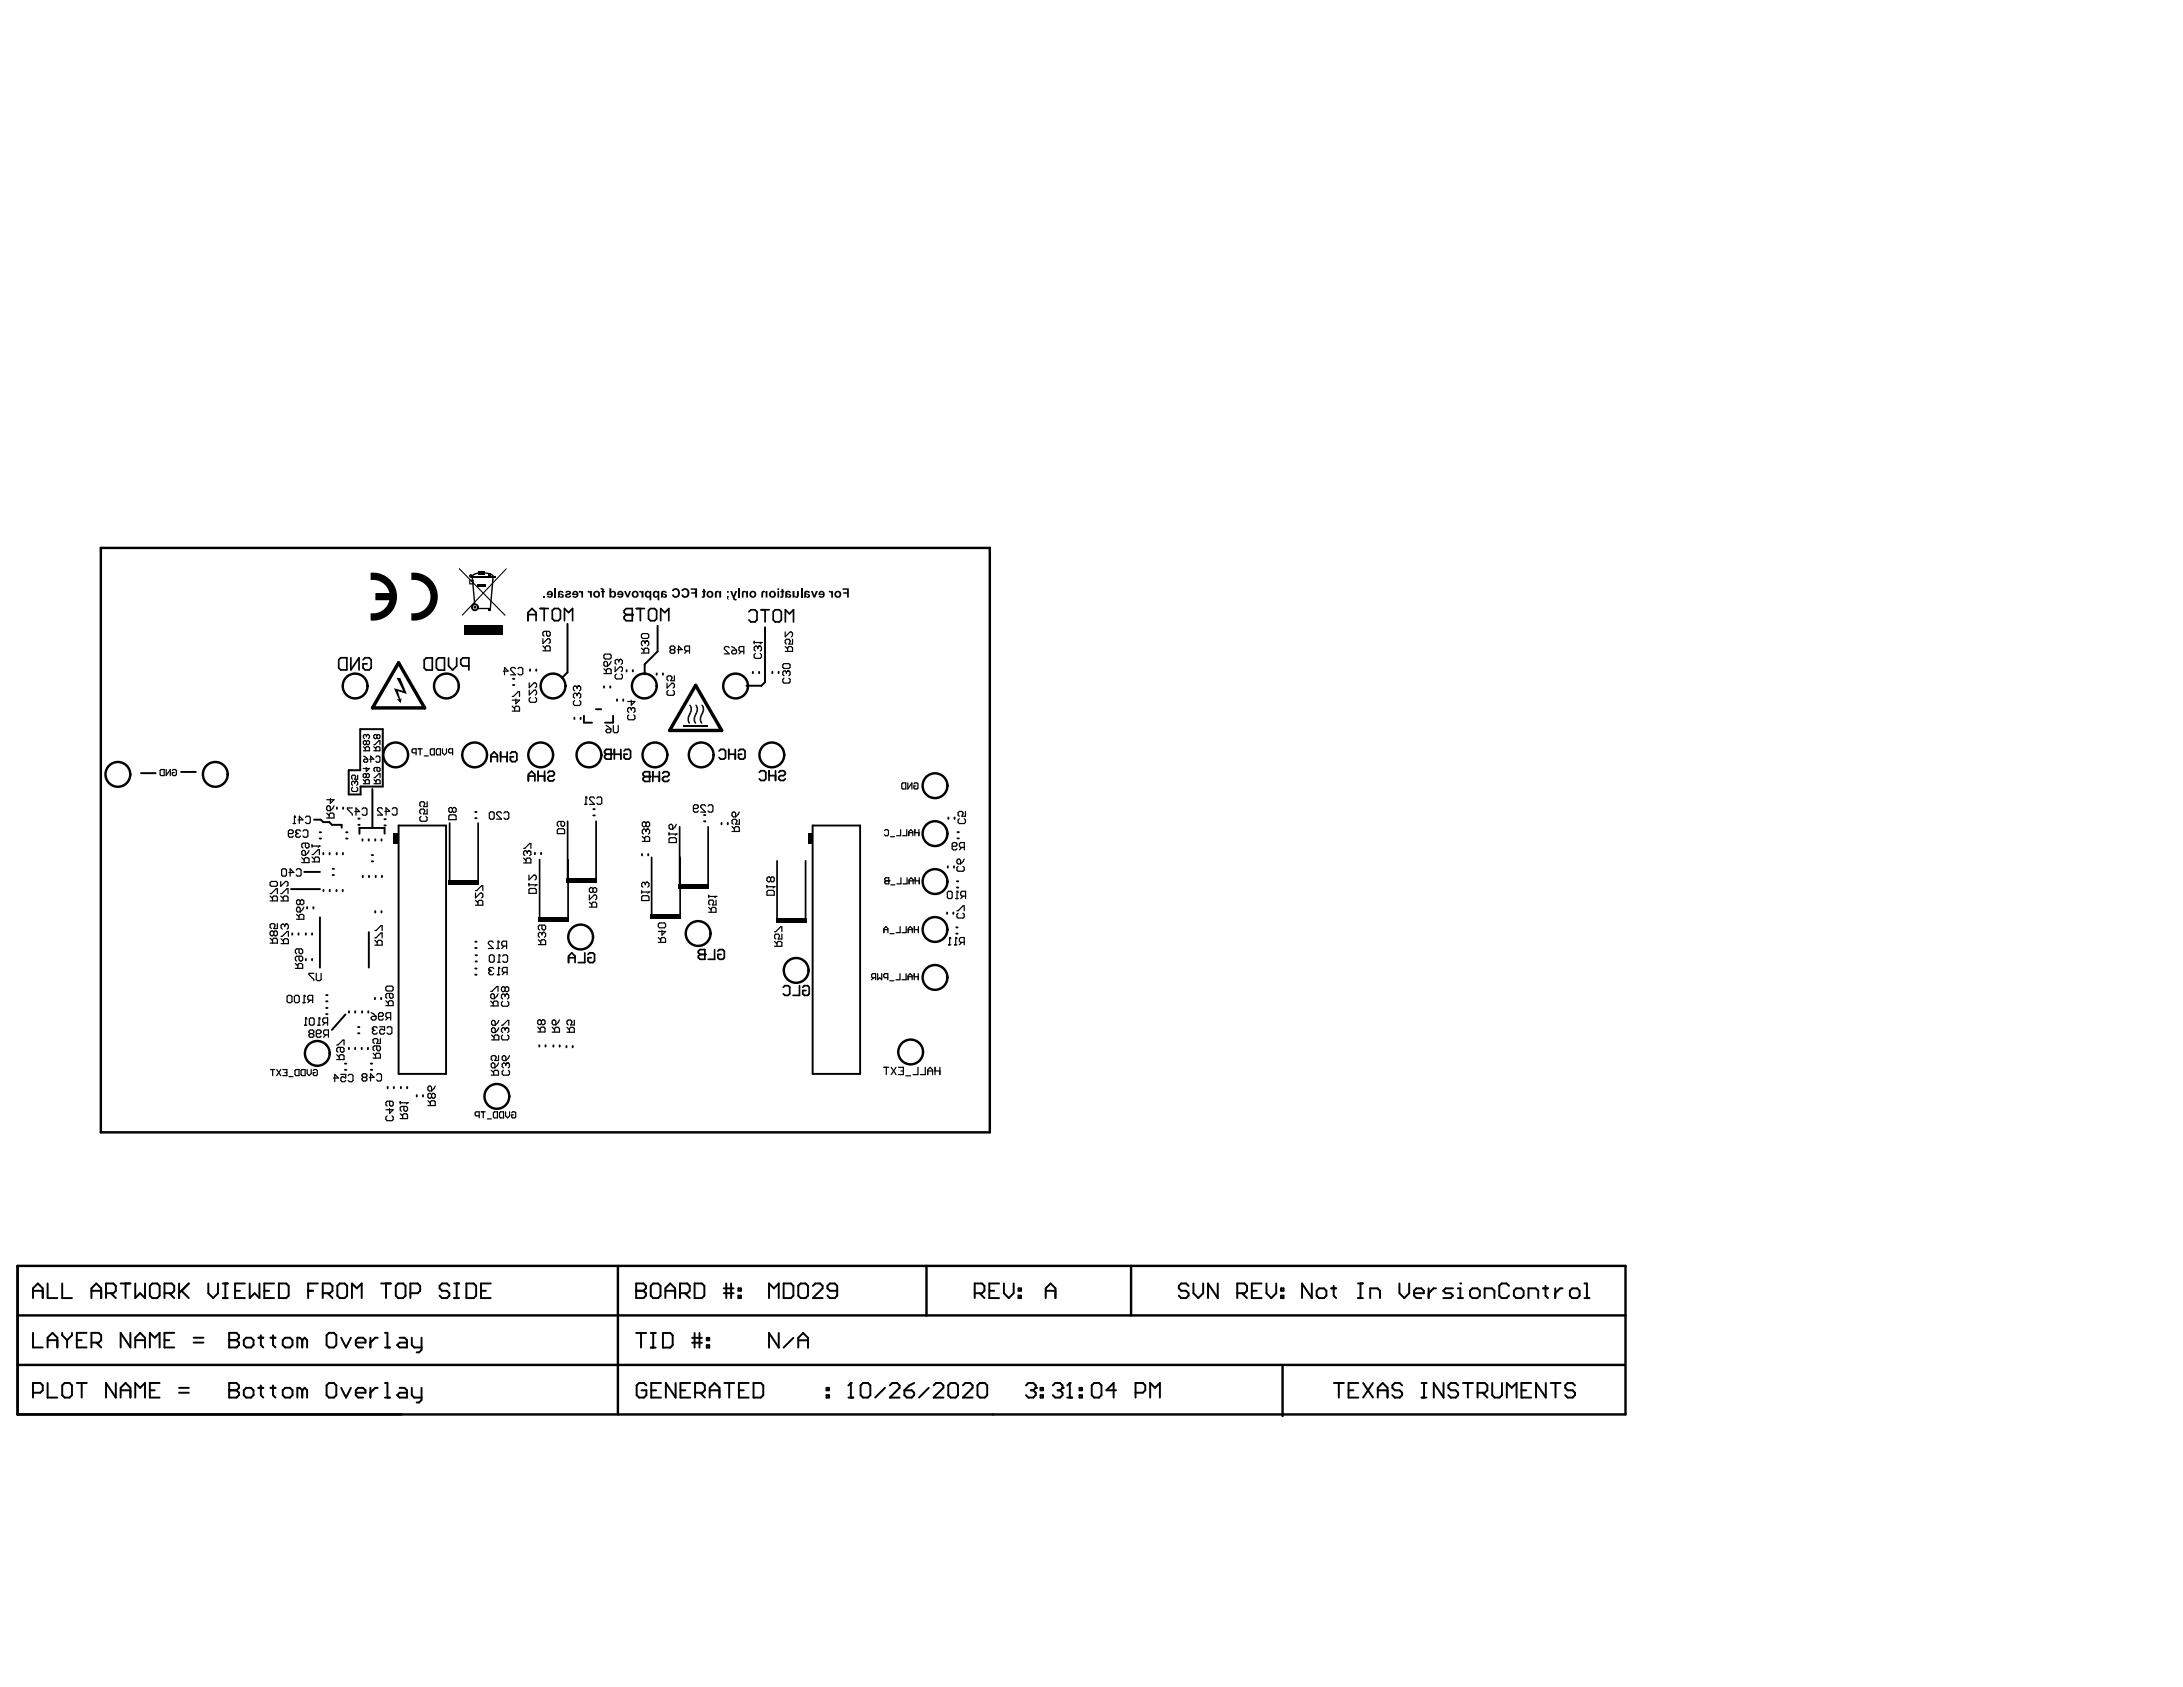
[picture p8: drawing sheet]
<svg xmlns="http://www.w3.org/2000/svg" width="279mm" height="216mm" viewBox="0 0 279 216" stroke-linecap="round" stroke-linejoin="round" font-family="sans-serif">
<g fill="none" stroke="#000" stroke-width=".31">
<path d="M12.9 70.1h113.8v74.8h-113.8zM2.2 162v19h205.8v-19h-205.7v19M2.2 174.7h205.8M2.2 168.3h205.8M79.1 162v19M118.6 162v6.3M144.8 162v6.3M164.2 174.9v6.3"/>
<circle cx="15.1" cy="99.1" r="1.59"/>
<circle cx="27.6" cy="99.1" r="1.59"/>
<circle cx="45.5" cy="87.8" r="1.59"/>
<circle cx="50.6" cy="96.6" r="1.59"/>
<circle cx="57.1" cy="87.8" r="1.59"/>
<circle cx="60.7" cy="96.6" r="1.59"/>
<circle cx="69.2" cy="96.6" r="1.59"/>
<circle cx="70.8" cy="87.8" r="1.59"/>
<circle cx="75.4" cy="96.6" r="1.59"/>
<circle cx="82.5" cy="87.8" r="1.59"/>
<circle cx="83.8" cy="96.6" r="1.59"/>
<circle cx="89.7" cy="96.6" r="1.59"/>
<circle cx="94.1" cy="87.8" r="1.59"/>
<circle cx="98.8" cy="96.6" r="1.59"/>
<circle cx="74.3" cy="119.9" r="1.59"/>
<circle cx="89.4" cy="119.5" r="1.59"/>
<circle cx="119.7" cy="112.8" r="1.59"/>
<circle cx="119.7" cy="119" r="1.59"/>
<circle cx="119.7" cy="100.6" r="1.59"/>
<circle cx="119.7" cy="106.7" r="1.59"/>
<circle cx="40.6" cy="134.8" r="1.59"/>
<circle cx="101.9" cy="124.2" r="1.59"/>
<circle cx="116.6" cy="134.6" r="1.59"/>
<circle cx="119.7" cy="125.1" r="1.59"/>
<circle cx="63.6" cy="140.3" r="1.59"/>
</g>
<g fill="none" stroke="#000" stroke-width=".25">
<path d="M72.6 79.8v6.2l-.7 .8M18 98.9h1.9M23.2 98.8h1.9M46.1 93.3h2.9v7.4h-2.8v1h-1.6v-3.1h1.5zM65.7 87.7h.1M65.7 86.9h.1M67.8 85.7v.1M68.6 85.7v.1M73.5 91.9v.1M74.3 91.9v.1M74.7 91.6v.9h1.1M76.3 90.8h.6"/>
<path d="M77.3 87.8v.2M78.1 87.8v.2M78.5 91.6v.9h-1.1M79 89.5v.2M79.8 89.5v.2M80.2 85.8v.1M81 85.8v.1M84 86.2v.2M84.2 80.1v3.3l-1.7 1.6v1.3M84.8 86.2v.2M96.4 86v.2M97.2 86v.2"/>
<path d="M97.9 80.3v7l-.5 .5h-1.9M98.9 86v.1M99.7 86v.1M37.2 113.8h3.7M37.4 119.4v.2M38.2 119.4v.2M38.9 111.6h2M39.1 119.4v.2M39.3 116.1v.2M39.9 119.4v.2M40.1 116.1v.2M40.2 104.9h.9l.3 .3h.7l.4 .4h1.2v.3"/>
<path d="M40.9 106.5h.2M40.9 107.3h.2M40.9 117.4v6.4M41.4 109.2v.1M41.4 113.9v.2M42.2 109.2v.1M42.2 113.9v.2M42.6 112h.1M42.6 111.2h.1M43.1 113.9v.2M43.1 109.2v.1M43.1 103.3v.2"/>
<path d="M43.9 113.9v.2M43.9 109.2v.1M43.9 103.3v.2M44.3 106.5h.2M44.3 107.3h.2M45.9 105.6h.1M45.9 104.8h.1M46 106v.7M46 106h.1M46 106h3.2v.7M46.2 100.7h.1M46.4 107.4v.2"/>
<path d="M46.4 112.1v.2M47.2 107.4v.2M47.2 119.3v4.5M47.2 112.1v.2M47.6 110.2h.1M47.6 109.4h.1M47.7 101v5M48 116.6v.2M48 107.4v.2M48.1 112.1v.2M48.8 116.6v.2M48.8 107.4v.2"/>
<path d="M48.9 112.1v.2M49.2 105.6h.2M49.2 104.8h.2M51 105.6h6.1v31.8h-6.1zM60.8 104.7h.2M60.8 103.9h.2M68.5 109.1v.2M69.3 109.1v.2M75.9 104.4h.2M75.9 103.6h.2M82.2 109.3v.2M83 109.3v.2"/>
<path d="M90.1 105.1h.2M90.1 104.3h.2M92.3 105.3v.2M93.1 105.3v.2M104 105.6h6.1v31.8h-6.1zM121.2 116.8v.2M121.3 110.9v.1M121.4 104.6v.2M122 116.8v.2M122.1 110.9v.1M122.2 104.6v.2M122.4 119.5h.2"/>
<path d="M122.4 118.7h.2M122.5 113.6h.1M122.5 112.8h.1M122.6 107.3h.1M122.6 106.5h.1M39.1 122.7v.2M39.9 122.7v.2M41.7 129h.2M41.7 129.8h.2M41.7 128.2h.2M41.7 127.4h.2M44.1 136.9h.2"/>
<path d="M44.1 136.1h.2M44.2 129.8l-1.7 2M44.7 134.1v.2M44.7 129.4v.2M45.5 134.1v.2M45.5 129.4v.2M45.8 132.2h.2M45.8 131.4h.2M46.3 134.1v.2M46.3 129.4v.2M47.1 134.1v.2M47.1 129.4v.2"/>
<path d="M47.5 136.9h.1M47.5 136.1h.1M48 127.7v.2M48.8 127.7v.2M49.6 139.1v.2M50.4 139.1v.2M51.3 139.1v.2M52.1 139.1v.2M60.8 124.7h.2M60.8 123.9h.2M60.8 120.5h.2M60.8 121.3h.2"/>
<path d="M60.9 123h.1M60.9 122.3h.1M69 133.8v.1M69.8 133.8v.1M70.8 133.8v.2M71.6 133.8v.2M72.5 133.9v.1M73.3 133.9v.1M53.3 140.2v.1M54.1 140.2v.1M4.2 165.2h1.3M4.2 166.1v-1.2l.6-.6 .7 .6v1.2"/>
<path d="M4.2 170.6v1.8h1.3M4.2 178.2h1l.3-.3v-.6l-.3-.3h-1v1.9M6.1 164.3v1.8h1.2M6.1 172.4v-1.2l.6-.6 .6 .6v1.2M6.1 177v1.9h1.2M6.1 171.5h1.2M8 177.3l.3-.3h.6l.3 .3v1.3l-.3 .3h-.6l-.3-.3zM8 164.3v1.8h1.2M8 170.6v.3l.6 .6M8.6 171.5v.9M9.2 170.6v.3l-.6 .6M9.8 177h1.3"/>
<path d="M9.8 171.5h.7M10.5 177v1.9M11.1 170.6h-1.3v1.8h1.3M11.7 165.2h1.2M11.7 171.8h.9l.3-.3v-.6l-.3-.3h-.9v1.8M11.7 166.1v-1.2l.6-.6 .6 .6v1.2M12.3 171.8l.6 .6M13.6 165.5h.9l.3-.3v-.6l-.3-.3h-.9v1.8M14.2 165.5l.6 .6M14.8 177v1.9l-1.2-1.9v1.9M15.4 178.9v-1.3l.7-.6 .6 .6v1.3M15.4 177.9h1.3"/>
<path d="M15.4 164.3h1.3M16.1 164.3v1.8M16.7 170.6v1.8l-1.3-1.8v1.8M17.3 164.3v1.8l.6-.6 .7 .6v-1.8M17.3 172.4v-1.2l.6-.6 .7 .6v1.2M17.3 178.9v-1.9l.6 .6 .7-.6v1.9M17.3 171.5h1.3M19.2 177.9h.6M19.2 164.6l.3-.3h.6l.3 .3v1.2l-.3 .3h-.6l-.3-.3zM19.2 172.4v-1.8l.6 .6 .6-.6v1.8M20.4 177h-1.2v1.9h1.2M21.1 165.5h.9l.3-.3v-.6l-.3-.3h-.9v1.8"/>
<path d="M21.1 171.5h.6M21.7 165.5l.6 .6M22.3 170.6h-1.2v1.8h1.2M22.9 178.2h1.3M22.9 177.6h1.3M22.9 164.3v1.8M23.2 165.2l1 .9M24.2 164.3l-1.3 1.2M24.8 171.8h1.2M24.8 171.2h1.2M26.7 164.3v1.2l.6 .6 .6-.6v-1.2M28.5 166.1h.7"/>
<path d="M28.5 164.3h.7M28.8 164.3v1.8M29.3 177.9h.1M29.3 171.5h.1M29.3 177h1l.3 .3v.3l-.3 .3 .3 .3v.4l-.3 .3h-1zM29.3 177.9h1M29.3 170.6h1l.3 .3v.3l-.3 .3 .3 .3v.3l-.3 .3h-1zM29.3 171.5h1M30.1 165.2h.6M31.2 177.9l.3-.3h.6l.3 .3v.7l-.3 .3h-.6l-.3-.3zM31.2 171.5l.3-.3h.6l.3 .3v.6l-.3 .3h-.6l-.3-.3zM31.3 164.3h-1.2v1.8h1.2"/>
<path d="M32 164.3v1.8l.6-.6 .6 .6v-1.8M33.1 177.6h.6M33.1 171.2h.6M33.4 170.9v1.2l.3 .3M33.4 177.3v1.3l.3 .3M33.8 165.2h.7M34.6 177.6h.7M34.6 171.2h.7M34.9 170.9v1.2l.4 .3M34.9 177.3v1.3l.4 .3M35.1 164.3h-1.3v1.8h1.3M35.7 164.3h.9l.3 .3v1.2l-.3 .3h-.9z"/>
<path d="M36.2 177.9l.3-.3h.6l.3 .3v.7l-.3 .3h-.6l-.3-.3zM36.2 171.5l.3-.3h.6l.3 .3v.6l-.3 .3h-.6l-.3-.3zM38.7 177.9l-.3-.3h-.3v1.3M38.7 171.5l-.3-.3h-.3v1.2M38.7 171.5v.9M38.7 177.9v1M38.7 177.9l.3-.3 .3 .3v1M38.7 171.5l.3-.3 .3 .3v.9M39.4 165.2h.7M40.7 164.3h-1.3v1.8M41.3 165.5h.9l.4-.3v-.6l-.4-.3h-.9v1.8M41.8 177.3l.3-.3h.6l.3 .3v1.3l-.3 .3h-.6l-.3-.3z"/>
<path d="M41.8 170.9l.3-.3h.6l.3 .3v1.2l-.3 .3h-.6l-.3-.3zM41.9 165.5l.7 .6M43.2 164.6l.3-.3h.6l.3 .3v1.2l-.3 .3h-.6l-.3-.3zM43.7 177.6l.6 1.3 .6-1.3M43.7 171.2l.6 1.2 .6-1.2M45 166.1v-1.8l.7 .6 .6-.6v1.8M45.5 178.2h1.3v-.3l-.3-.3h-.7l-.3 .3v.7l.3 .3h.7M45.5 171.8h1.3v-.3l-.3-.3h-.7l-.3 .3v.6l.3 .3h.7M47.4 171.2v1.2M47.4 177.6v1.3M48.3 177.6h-.3l-.6 .6M48.3 171.2h-.3l-.6 .6"/>
<path d="M48.8 164.3h1.2M49.3 177h.3v1.9M49.3 178.9h.6M49.3 172.4h.6M49.3 170.6h.3v1.8M49.4 164.3v1.8M50.7 164.6l.3-.3h.6l.3 .3v1.2l-.3 .3h-.6l-.3-.3zM51.1 177.6h.7l.3 .3v1h-1l-.3-.3 .3-.4h1M51.1 171.2h.7l.3 .3v.9h-1l-.3-.3 .3-.3h1M52.5 165.5h1l.3-.3v-.6l-.3-.3h-1v1.8M52.7 177.6v1l.3 .3h1M52.7 171.2v.9l.3 .3h1"/>
<path d="M54 171.2v1.6l-.4 .3h-.3M54 177.6v1.6l-.4 .3h-.3M57.5 164.6l-.3-.3h-.6l-.3 .3v.3l.3 .3h.6l.3 .3v.3l-.3 .3h-.6l-.3-.3M58.1 166.1h.7M58.1 164.3h.7M58.4 164.3v1.8M59.7 164.3h.9l.3 .3v1.2l-.3 .3h-.9zM61.6 165.2h.6M62.8 164.3h-1.2v1.8h1.2M81.4 165.2h.1M81.4 165.2h1M81.4 164.3h1l.3 .3v.3l-.3 .3 .3 .3v.3l-.3 .3h-1z"/>
<path d="M81.4 170.6h1.3M82 170.6v1.9M82.7 177.3l-.3-.3h-.6l-.3 .3v1.3l.3 .3h.6l.3-.3v-.7h-.6M83.3 164.6l.3-.3h.6l.3 .3v1.2l-.3 .3h-.6l-.3-.3zM83.3 170.6h.6M83.3 172.5h.6M83.4 177.9h.6M83.6 170.6v1.9M84.6 177h-1.2v1.9h1.2M84.9 170.6h.9l.3 .3v1.3l-.3 .3h-.9zM85.2 165.2h1.2M85.2 166.1v-1.2l.6-.6 .6 .6v1.2"/>
<path d="M86.5 177v1.9l-1.3-1.9v1.9M87 165.5h1l.3-.3v-.6l-.3-.3h-1v1.8M87.1 177.9h.6M87.7 165.5l.6 .6M88.3 177h-1.2v1.9h1.2M88.6 171.8h1.2M88.6 171.2h1.2M88.9 164.3h.9l.3 .3v1.2l-.3 .3h-.9zM88.9 170.6v1.9M89 178.2h.9l.3-.3v-.6l-.3-.3h-.9v1.9M89.5 170.6v1.9M89.6 178.2l.6 .7"/>
<path d="M90.5 171.2h.3v.3h-.3zM90.5 172.2h.3v.3h-.3zM90.8 177.9h1.3M90.8 178.9v-1.3l.7-.6 .6 .6v1.3M92.6 165.5h1.3M92.6 164.9h1.3M92.7 177h1.2M93 164.3v1.8M93.3 177v1.9M93.6 164.3v1.8M94.5 164.9h.3v.3h-.3zM94.5 165.8h.3v.3h-.3z"/>
<path d="M94.6 177.9h.6M95.8 177h-1.2v1.9h1.2M96.4 177h1l.3 .3v1.3l-.3 .3h-1zM98.4 166.1v-1.8l.7 .6 .6-.6v1.8M99.7 170.6v1.9l-1.3-1.9v1.9M100.3 164.3h.9l.3 .3v1.2l-.3 .3h-.9zM101.5 171.2l-1.2 1.3M102.2 164.6l.3-.3h.6l.3 .3v1.2l-.3 .3h-.6l-.3-.3zM102.2 172.5v-1.3l.6-.6 .6 .6v1.3M102.2 171.5h1.2M104 164.6l.3-.3h.7l.3 .3v.3l-1.3 1.2h1.3M105.8 178.6h.3v.3h-.3z"/>
<path d="M105.8 177.6h.3v.3h-.3zM107.2 165.2h-1l-.3-.3v-.3l.3-.3h.6l.4 .3v1.2l-.4 .3h-.6l-.3-.3M108.6 178.9h.6M108.9 177h.1M108.9 177v1.9M108.9 177l-.3 .3M110.1 177.3l.4-.3h.6l.3 .3v1.3l-.3 .3h-.6l-.4-.3zM113.3 177.6l-1.3 1.3M113.9 177.3l.3-.3h.6l.3 .3v.3l-1.2 1.3h1.2M115.8 177.9h.9l.3 .3v.4l-.3 .3h-.6l-.3-.3zM117 177l-.6 .3-.6 .6M118.9 177.6l-1.3 1.3"/>
<path d="M119.5 177.3l.3-.3h.6l.3 .3v.3l-1.2 1.3h1.2M121.4 177.3l.3-.3h.6l.3 .3v1.3l-.3 .3h-.6l-.3-.3zM123.2 177.3l.3-.3h.7l.3 .3v.3l-1.3 1.3h1.3M124.8 165.5h.9l.3-.3v-.6l-.3-.3h-.9v1.8M125.1 177.3l.3-.3h.6l.4 .3v1.3l-.4 .3h-.6l-.3-.3zM125.4 165.5l.6 .6M126.6 165.2h.6M127.9 164.3h-1.3v1.8h1.3M128.5 164.3v1.2l.6 .6 .6-.6v-1.2M130.4 164.9h.3v.3h-.3zM130.4 165.8h.3v.3h-.3zM131.3 177.3l.3-.3h.6l.4 .3v.3"/>
<path d="M131.9 177.9h.3M132.2 177.9l.4 .3v.4l-.4 .3h-.6l-.3-.3M132.6 177.6h.1M132.6 177.6l-.4 .3M133.2 178.6h.3v.3h-.3zM133.2 177.6h.3v.3h-.3zM133.8 166.1v-1.2l.7-.6 .6 .6v1.2M133.8 165.2h1.3M134.7 177.3l.4-.3h.6l.3 .3v.3M135.4 177.9h.3M135.7 177.9l.3 .3v.4l-.3 .3h-.6l-.4-.3M136 177.6h.1"/>
<path d="M136 177.6l-.3 .3M136.6 178.9h.6M136.9 177h.1M136.9 177v1.9M136.9 177l-.3 .3M138.2 178.6h.3v.3h-.3zM138.2 177.6h.3v.3h-.3zM139.7 177.3l.3-.3h.7l.3 .3v1.3l-.3 .3h-.7l-.3-.3zM142.8 177.9h-1.2l.9-.9v1.9M145.3 178.2h1l.3-.3v-.6l-.3-.3h-1v1.9M147.2 178.9v-1.9l.6 .6 .7-.6v1.9M152.1 164.6l-.3-.3h-.6l-.3 .3v.3l.3 .3h.6l.3 .3v.3l-.3 .3h-.6l-.3-.3"/>
<path d="M152.7 164.3v1.2l.7 .6 .6-.6v-1.2M155.9 164.3v1.8l-1.3-1.8v1.8M158.4 165.5h.9l.3-.3v-.6l-.3-.3h-.9v1.8M159 165.5l.6 .6M160.2 165.2h.6M161.5 164.3h-1.3v1.8h1.3M162.1 164.3v1.2l.6 .6 .6-.6v-1.2M164 164.9h.3v.3h-.3zM164 165.8h.3v.3h-.3zM167.9 164.3v1.8l-1.3-1.8v1.8M168.5 165.2l.3-.3h.7l.3 .3v.6l-.3 .3h-.7l-.3-.3zM170.4 164.9h.6"/>
<path d="M170.7 164.6v1.2l.3 .3M170.7 177h1.3M171.4 177v1.9M172.6 177.9h.6M173.8 166.1h.6M173.8 164.3h.6M173.8 177h-1.2v1.9h1.2M174.1 164.3v1.8M174.5 177l1.2 1.9M175.4 166.1v-1.2h.9l.3 .3v.9M175.7 177l-1.2 1.9M176.3 177.9h1.3"/>
<path d="M176.3 178.9v-1.3l.7-.6 .6 .6v1.3M179.1 164.3v1.2l.6 .6 .7-.6v-1.2M179.5 177.3l-.4-.3h-.6l-.3 .3v.3l.3 .3h.6l.4 .3v.4l-.4 .3h-.6l-.3-.3M181 165.5h1.2v-.3l-.3-.3h-.6l-.3 .3v.6l.3 .3h.6M181.9 177h.7M181.9 178.9h.7M182.3 177v1.9M182.9 164.9v1.2M183.8 164.9h-.3l-.6 .6M184.8 177v1.9l-1.3-1.9v1.9M186 164.9h-1l-.3 .3 .3 .3h.7l.3 .3-.3 .3h-1M186.6 166.1h.6"/>
<path d="M186.6 164.9h.3v1.2M186.6 177.3l-.3-.3h-.6l-.3 .3v.3l.3 .3h.6l.3 .3v.4l-.3 .3h-.6l-.3-.3M186.9 164.3h.1M187.2 177h1.3M187.9 177v1.9M188.5 164.9h.6l.3 .3v.6l-.3 .3h-.6l-.3-.3v-.6zM189.1 178.2h1l.3-.3v-.6l-.3-.3h-1v1.9M189.7 178.2l.7 .7M190 166.1v-1.2h1l.3 .3v.9M191 177v1.6l.3 .3h.6l.3-.3v-1.6M192.9 178.9v-1.9l.6 .6 .6-.6v1.9M193.1 164.6l-.3-.3h-.6l-.3 .3v1.2l.3 .3h.6l.3-.3"/>
<path d="M193.8 165.2l.3-.3h.6l.3 .3v.6l-.3 .3h-.6l-.3-.3zM194.7 177.9h.6M195.6 166.1v-1.2h1l.3 .3v.9M196 177h-1.3v1.9h1.3M197.5 164.9h.6M197.8 164.6v1.2l.3 .3M197.8 177v1.9l-1.2-1.9v1.9M198.5 177h1.2M199.1 164.9v1.2M199.1 177v1.9M200 164.9h-.3l-.6 .6M200.9 165.2l.3-.3h.7l.3 .3v.6l-.3 .3h-.7l-.3-.3z"/>
<path d="M201.6 177.3l-.3-.3h-.7l-.3 .3v.3l.3 .3h.7l.3 .3v.4l-.3 .3h-.7l-.3-.3M202.8 166.1h.6M202.8 164.3h.3v1.8"/>
<circle cx="60.8" cy="77.7" r=".38"/>
</g>
<g fill="#000">
<path d="M47.4 73.3a3.1 3.1 0 0 1 3.4 3.1 3.1 3.1 0 0 1-3.4 3v-.9a2.15 2.15 0 0 0 2.4-1.7h-1.8v-.9h1.8a2.15 2.15 0 0 0-2.4-1.7zM52.7 73.3a3.1 3.1 0 0 1 3.3 3.1 3.1 3.1 0 0 1-3.3 3v-.9a2.15 2.15 0 0 0 2.4-2.1 2.15 2.15 0 0 0-2.4-2.2zM64.8 72.7v.2l-5.6 5.9-.1-.1zM60 74.2h.6v.6zM60 74.2l.2 .2v.2h.2v-.1l.2 .3h-.6zM60.4 73.9h.1l.3 3.3-.2 .2zM60.5 73.5l.7-.2v.1a.69 .69 0 0 0-.7 .4h-.1zM61.2 73.2h.2v.4h-.2zM61.9 73.2h.2v.4h-.2zM61.2 73.4h.9v.2h-.9zM61.2 73.2h.9v.1h-.9zM61.1 74.8h1v.3h-1z"/>
<path d="M62.1 73.2l.5 .1v.2l-.5-.1zM62.4 77.9h.4v.3h-.4zM61.2 77.8h1.5l.1 .2h-1.6zM62.7 77.8l.1 .1v.1zM63 73.8h.2l-.4 4.1-.1-.1zM62.6 73.3h.3v.6h-.3zM62.8 73.4l.4 .4h-.2l-.2-.2zM58.7 72.6l6 6.1-.1 .1-5.9-6zM69.5 76.3h.3v.2h-.3zM70.9 75.3h.3v1.2h-.3zM72.4 75.7l.2-.1h.2a.27 .27 0 0 1 .3 .3 .27 .27 0 0 1-.3 .2l-.2 .1a.13 .13 0 0 0 .1 .2 .13 .13 0 0 0 .2-.1v-.1h.2a.4 .4 0 0 1-.4 .3 .4 .4 0 0 1-.3-.4l.5-.2-.2-.1-.1 .1-.2-.1zM74.1 75.6h.2l.1 .1v-.1h.2v.9h-.2v-.4a.21 .21 0 0 0-.1-.2 .21 .21 0 0 0-.2 0z"/>
<path d="M75.2 75.6h.2l.1 .1v-.1h.2v.9h-.2v-.3a.26 .26 0 0 0-.2-.4zM76.8 75.3a.28 .28 0 0 1 .3 0 .28 .28 0 0 1 .2 .2v.1h.1v.2h-.1v.7h-.2v-.7h-.2v-.2h.2v-.1h-.2zM79.9 75.6h.2l.2 .6 .2-.6h.3l-.4 .9h-.2zM81.8 75.6h.2l.1 .1v-.1h.3v.9h-.3v-.3a.23 .23 0 0 0 0-.3 .23 .23 0 0 0-.2 0zM86.1 75.4l.5-.1 .2 .1 .2 .2v.4l-.1 .3-.4 .2a.47 .47 0 0 1-.5-.4l.2-.1a.3 .3 0 0 0 .4 .3 .3 .3 0 0 0 .2-.4 .3 .3 0 0 0-.2-.4 .3 .3 0 0 0-.4 .2l-.2-.1zM87.3 75.4l.5-.1 .2 .1 .2 .2v.6l-.2 .2-.2 .1a.48 .48 0 0 1-.6-.4l.2-.1a.27 .27 0 0 0 .4 .3 .27 .27 0 0 0 .2-.3v-.1a.3 .3 0 0 0-.2-.4 .3 .3 0 0 0-.4 .2l-.2-.1zM88.4 75.3h.8v1.2h-.2v-.5h-.5v-.2h.5v-.3h-.6zM90 75.3l.2 .2v.1h.1l-.1 .7a.25 .25 0 0 1-.1 .2 .25 .25 0 0 1-.3 0v-.2h.2v-.5h-.2v-.2h.2zM91.5 75.7h.1a.32 .32 0 0 1 .5 .1v-.2h.2v.9h-.2v-.4a.19 .19 0 0 0-.1-.3 .19 .19 0 0 0-.3 .2v.5h-.2zM93.5 75.6h.2l.2 .6 .2-.6h.3l-.4 .9 .1 .1h.2l-.1 .2a.28 .28 0 0 1-.4-.2zM94.5 75.3h.2v1.2h-.2zM95 75.7l.3-.1 .2 .2v-.2h.2v.9h-.2v-.4a.2 .2 0 0 0-.1-.3 .2 .2 0 0 0-.2 .1v.6h-.2z"/>
<path d="M97.5 75.7a.35 .35 0 0 1 .5 .1v-.2h.2v.9h-.2v-.4a.2 .2 0 0 0-.1-.3 .2 .2 0 0 0-.2 .2v.5h-.3zM100 75.3l.3 .2v.1h.1v.2h-.1v.4a.26 .26 0 0 1-.1 .3 .26 .26 0 0 1-.3 0v-.2h.1v-.5h-.1v-.2h.1zM101.4 75.6h.3v.4a.19 .19 0 0 0 0 .3 .19 .19 0 0 0 .3-.1v-.6h.2v.6a.31 .31 0 0 1-.2 .3 .31 .31 0 0 1-.3-.1v.1h-.3zM102.5 75.3h.2v1.2h-.2zM103.8 75.6h.2l.2 .6 .2-.6h.3l-.4 .9h-.2zM106 75.6h.3l.1 .1v-.1h.2v.9h-.2v-.3a.22 .22 0 0 0 0-.3 .22 .22 0 0 0-.3 0zM107.8 75.3h.8v1.2h-.2v-.5h-.5v-.2h.5v-.3h-.6zM50.8 86.8h.4l.9 2-1.2-.4 .3 1.1 .2-.1-.1 .6-.5-.6 .2 .1-.6-1.4 1.2 .3zM59.4 80h4.9v1.3h-4.9zM88.2 90.2h.1l.2 .2v.5l-.4 .9v.4l.2 .3-.2 .1-.1-.4v-.4l.4-.8v-.4zM88.3 90.2l.2 .3 .1 .5-.4 .8v.5l.1 .3h-.1l-.1-.3v-.5l.3-.8v-.4l-.1-.3zM89 90.2h.1l.1 .2 .1 .5-.4 .9v.4l.2 .3-.2 .1-.1-.4v-.4l.3-.8v-.4z"/>
<path d="M89.1 90.2l.2 .3v.5l-.3 .8v.5l.1 .3h-.1l-.2-.3v-.5l.4-.8v-.4l-.1-.3zM89.8 90.2h.1l.1 .2v.5l-.3 .9v.4l.1 .3-.1 .1-.2-.4v-.4l.4-.8v-.4zM89.9 90.2l.2 .3v.5l-.3 .8v.5l.1 .3h-.1l-.2-.3v-.5l.4-.8v-.4l-.2-.3z"/>
<path d="M70.3 75.8h.1l.1 .2h-.3zM70 75.8v.3h.5a.18 .18 0 0 1-.1 .2 .18 .18 0 0 1-.2-.1l-.2 .1a.43 .43 0 0 0 .6 .1 .43 .43 0 0 0 .1-.6 .43 .43 0 0 0-.7 0z"/>
<path d="M71.6 76.1a.18 .18 0 0 1 .3 0 .18 .18 0 0 1 0 .3l-.3-.1zM71.4 75.7v.8h.2v-.1a.29 .29 0 0 0 .4 .1 .29 .29 0 0 0 .1-.4 .29 .29 0 0 0-.3-.1 .12 .12 0 0 1-.1-.2 .12 .12 0 0 1 .2 0l.2 .1a.43 .43 0 0 0-.7-.2z"/>
<path d="M73.5 75.8h.2l.1 .2h-.4zM73.3 75.7l-.1 .4h.6a.16 .16 0 0 1-.1 .2 .16 .16 0 0 1-.2-.1l-.2 .1a.42 .42 0 0 0 .5 .1 .42 .42 0 0 0 .2-.6 .42 .42 0 0 0-.7-.1z"/>
<path d="M76.1 76a.25 .25 0 0 1 .5 0 .25 .25 0 0 1-.5 0zM75.9 76.1a.45 .45 0 0 0 .9 0 .45 .45 0 0 0-.9 0z"/>
<path d="M78 75.3v1.2h.2v-.1a.39 .39 0 0 0 .6 0 .39 .39 0 0 0 0-.5l-.1-.2a.3 .3 0 0 0-.5 0v-.4zM78.2 76a.25 .25 0 0 1 .5 0 .25 .25 0 0 1-.5 0z"/>
<path d="M79.3 75.8h.2l.1 .2h-.4zM79.1 75.7l-.1 .4h.6a.16 .16 0 0 1-.2 .2 .16 .16 0 0 1-.2-.1l-.2 .1a.43 .43 0 0 0 .6 .1 .43 .43 0 0 0 .1-.6 .43 .43 0 0 0-.6-.1z"/>
<path d="M81 76a.25 .25 0 0 1 .5 0 .25 .25 0 0 1-.5 0zM80.8 76.1a.5 .5 0 0 0 1 0 .5 .5 0 0 0-1 0z"/>
<path d="M82.6 75.7l-.1 .4 .1 .3 .4 .1 .1-.1v.4h.3v-1.2h-.2l-.1 .2a.32 .32 0 0 0-.5-.1zM82.7 76a.25 .25 0 0 1 .5 0 .25 .25 0 0 1-.5 0z"/>
<path d="M83.6 75.8v.4a.33 .33 0 0 0 .2 .3 .33 .33 0 0 0 .4-.1v.4h.2v-1.2h-.2v.2a.33 .33 0 0 0-.6 0zM83.9 75.8a.24 .24 0 0 1 .3 .3 .24 .24 0 0 1-.4 .1z"/>
<path d="M84.9 76.1a.15 .15 0 0 1 .2 0 .15 .15 0 0 1 0 .2 .15 .15 0 0 1-.2 0zM84.6 75.7v.8h.2v-.1l.2 .1a.29 .29 0 0 0 .4-.3 .29 .29 0 0 0-.4-.2 .12 .12 0 0 1-.1-.2 .12 .12 0 0 1 .1-.1 .12 .12 0 0 1 .1 .2h.3a.44 .44 0 0 0-.8-.2z"/>
<path d="M90.6 76a.25 .25 0 0 1 .5 0 .25 .25 0 0 1-.5 0zM90.4 76.1a.45 .45 0 0 0 .9 0 .45 .45 0 0 0-.9 0z"/>
<path d="M93 75.6v.3h.3v-.3zM93 76.3v.3l.2 .2 .1-.1-.2-.2h.2v-.2z"/>
<path d="M96.1 76a.25 .25 0 0 1 .5 0 .25 .25 0 0 1-.5 0zM95.9 76.1a.45 .45 0 0 0 .9 0 .45 .45 0 0 0-.9 0z"/>
<path d="M98.6 76a.25 .25 0 0 1 .5 0 .25 .25 0 0 1-.5 0zM98.4 76.1a.45 .45 0 0 0 .9 0 .45 .45 0 0 0-.9 0z"/>
<path d="M99.5 75.3v.2h.2v-.2zM99.5 75.6v.9h.2v-.9z"/>
<path d="M100.7 76.1h.1a.15 .15 0 0 1 .2 0 .15 .15 0 0 1 0 .2 .15 .15 0 0 1-.3 0zM100.5 75.7v.8h.2v-.1l.2 .1a.29 .29 0 0 0 .4-.3 .29 .29 0 0 0-.4-.2 .12 .12 0 0 1-.1-.2 .12 .12 0 0 1 .1-.1 .12 .12 0 0 1 .1 .2h.2a.44 .44 0 0 0-.7-.2z"/>
<path d="M103.1 76.1h.1a.17 .17 0 0 1 .2 0 .17 .17 0 0 1 0 .3l-.2-.1zM103 75.7l-.1 .8h.2v-.1h.1a.28 .28 0 0 0 .5-.1 .28 .28 0 0 0-.4-.3 .12 .12 0 0 1-.1-.2 .12 .12 0 0 1 .2 .1h.3a.46 .46 0 0 0-.7-.2z"/>
<path d="M105.1 75.8h.1l.1 .2h-.3zM104.9 75.7l-.2 .4h.6a.18 .18 0 0 1-.1 .2 .18 .18 0 0 1-.2-.1l-.2 .1a.43 .43 0 0 0 .6 .1 .43 .43 0 0 0 .1-.6 .43 .43 0 0 0-.6-.1z"/>
<path d="M107 76a.25 .25 0 0 1 .5 0 .25 .25 0 0 1-.5 0zM106.8 76.1a.46 .46 0 0 0 .9 0 .46 .46 0 0 0-.9 0z"/>
</g>
<g fill="none" stroke="#000" stroke-width=".22">
<path d="M67.6 79.4v-1l.5-.5 .5 .5v1M67.6 78.7h1M69.1 77.9h1.1M69.7 77.9v1.5M70.7 78.1l.2-.2h.6l.2 .2v1.1l-.2 .2h-.6l-.2-.2zM72.2 79.4v-1.5l.6 .5 .5-.5v1.5M79.9 78.1l.2-.2h.8v1.5h-.8l-.2-.2v-.3l.2-.2-.2-.3zM80.1 78.7h.8M80.9 78.7h.1M81.4 77.9h1.1M82 77.9v1.5M83 78.1l.3-.2h.5l.2 .2v1.1l-.2 .2h-.5l-.3-.2z"/>
<path d="M84.6 79.4v-1.5l.5 .5 .5-.5v1.5M95.8 78.3l.3-.3h.5l.3 .3v1l-.3 .3h-.5l-.3-.3M97.4 78h1M97.9 78v1.6M99 78.3l.2-.3h.5l.3 .3v1l-.3 .3h-.5l-.2-.3zM100.5 79.6v-1.6l.5 .6 .6-.6v1.6M43.4 84.4l.2-.2h.8v1.5h-.8l-.2-.2zM44.9 84.2v1.5l1-1.5v1.5M46.5 84.4l.2-.2h.5l.3 .2v1.1l-.3 .2h-.5l-.2-.2v-.5h.5M54.3 84.5l.3-.3h.7v1.6h-.7l-.3-.3zM55.9 84.5l.2-.3h.8v1.6h-.8l-.2-.3zM57.4 84.2v1l.5 .6 .5-.6v-1"/>
<path d="M60 85.2h-.8l-.2-.2v-.5l.2-.3h.8v1.6M62.8 96.9h.9M62.8 97.5v-.9l.4-.4 .5 .4v.9M64.1 96.9h.8M64.1 96.2v1.3M64.9 96.2v1.3M65.3 96.4l.2-.2h.4l.3 .2v.9l-.3 .2h-.4l-.2-.2v-.4h.4M67.6 99.3h.9M67.6 99.9v-.8l.4-.4 .5 .4v.8M68.9 99.3h.8M68.9 98.7v1.2M69.7 98.7v1.2"/>
<path d="M70.1 98.9l.2-.2h.4l.2 .2v.2l-.2 .2h-.4l-.2 .2v.2l.2 .2h.4l.2-.2M77.4 96.1l.2-.2h.6v1.3h-.6l-.2-.3v-.2l.2-.2-.2-.2zM77.6 96.5h.6M78.2 96.5h.1M78.6 96.5h.9M78.6 95.9v1.3M79.5 95.9v1.3M79.9 96.1l.2-.2h.4l.2 .2v.8l-.2 .3h-.4l-.2-.3v-.4h.4M82.5 98.8h.6v1.2h-.6l-.2-.2v-.2l.2-.2-.2-.2v-.2zM82.5 99.4h.6M83.1 99.4h.1M83.6 99.4h.8"/>
<path d="M83.6 98.8v1.2M84.4 98.8v1.2M84.8 99l.2-.2h.4l.2 .2v.2l-.2 .2h-.4l-.2 .2v.2l.2 .2h.4l.2-.2M87.5 92.9h3.1M92 96.1l.2-.2h.5l.2 .2v.8l-.2 .3h-.5l-.2-.3M93.3 96.5h.8M93.3 95.9v1.3M94.1 95.9v1.3M94.5 96.1l.2-.2h.4l.3 .2v.8l-.3 .3h-.4l-.2-.3v-.4h.4M97.2 98.8l.2-.2h.4l.2 .2v.9l-.2 .2h-.4l-.2-.2M98.4 99.3h.9M98.4 98.6v1.3"/>
<path d="M99.3 98.6v1.3M99.7 98.8l.2-.2h.4l.2 .2v.3l-.2 .2h-.4l-.2 .2v.2l.2 .2h.4l.2-.2M57.5 105.3v7.5M61.2 105.3v7.5M69.1 110v7.5M72.6 105.1v7.5M72.7 110v7.5M76.3 105.1v7.5M83.4 109.7v7.5M87 105.8v7.5M87 109.7v7.5M90.6 105.8v7.5"/>
<path d="M99.5 110.2v7.5M103.1 110.2v7.5M72.8 122.6h.8M72.8 123.2v-.8l.4-.5 .4 .5v.8M74.8 121.9v1.3h-.8M75.3 122.2l.2-.3h.4l.2 .3v.8l-.2 .2h-.4l-.2-.2v-.4h.4M89.4 121.7l.2-.2h.6v1.3h-.6l-.2-.2v-.2l.2-.3-.2-.2zM89.6 122.1h.6M90.2 122.1h.1M91.5 121.5v1.3h-.9M91.9 121.7l.2-.2h.4l.2 .2v.9l-.2 .2h-.4l-.2-.2v-.5h.4M100.2 126.4l.3-.3h.4l.2 .3v.8l-.2 .2h-.4l-.3-.2"/>
<path d="M102.3 126.1v1.3h-.8M102.7 126.4l.2-.3h.5l.2 .3v.8l-.2 .2h-.5l-.2-.2v-.4h.5"/>
</g>
<path d="M60.3 73.8h3.1" fill="none" stroke="#000" stroke-width=".18"/>
<path d="M51 84.8l3.3 5.8h-6.6zM89 87.7l3.4 5.8h-6.7z" fill="none" stroke="#000" stroke-width=".44"/>
<g fill="#000">
<path d="M50.4 106.7h.6v1.3h-.6z" fill-rule="evenodd"/>
<path d="M57.4 112.6h3.9v.7h-3.9z" fill-rule="evenodd"/>
<path d="M69 117.3h3.8v.6h-3.8z" fill-rule="evenodd"/>
<path d="M72.5 112.4h3.9v.6h-3.9z" fill-rule="evenodd"/>
<path d="M83.3 117h3.9v.6h-3.9z" fill-rule="evenodd"/>
<path d="M86.9 113.1h3.8v.6h-3.8z" fill-rule="evenodd"/>
<path d="M99.3 117.5h3.9v.6h-3.9z" fill-rule="evenodd"/>
<path d="M103.4 106.7h.6v1.3h-.6z" fill-rule="evenodd"/>
</g>
<g fill="none" stroke="#000" stroke-width=".16">
<path d="M20.5 98.6l.1-.1h.4v.8h-.4l-.1-.2zM21.3 98.5v.8l.5-.8v.8M22 98.6l.2-.1h.2l.2 .1v.5l-.2 .2h-.2l-.2-.2v-.2h.3M45.5 100h.1M45.5 100l.3 .1v.3l-.2 .1M45.5 100l-.1 .1M45.8 99.2v.5h-.4l.1-.2-.1-.3h-.3l-.1 .1v.3l.1 .1M46.5 99.8l.2 .2M46.5 96.1h.8v-.4l-.1-.1h-.3l-.1 .1v.4M46.5 95.6l.3 .2M46.5 96.8l.6 .4M46.7 97.2h.4v.2l-.2 .1h-.2l-.2-.1z"/>
<path d="M46.9 99.1l-.2-.1-.2 .1v.3l.1 .1 .3-.1M46.9 99.1l.1-.1 .3 .1v.3l-.2 .1-.2-.1M46.9 98.2v.5l.4-.3h-.8M46.9 99.1v.3M46.9 94.9l-.1-.1-.3 .1v.3l.1 .1 .3-.1M46.9 94.9l.1-.1 .3 .1v.3l-.1 .1-.3-.1M46.9 94.1l-.1-.1-.3 .1v.3l.1 .1M46.9 94.1v.2M46.9 94.9v.3M47 94h.1M47 94l.3 .1v.3l-.1 .1M47 94l-.1 .1"/>
<path d="M47.3 97.2h.5l-.3-.4v.7M47.8 96.1h.8v-.4l-.1-.1h-.3l-.1 .1v.4M47.8 95.3h.2l.5-.5h.1v.5M47.8 95.6l.3 .2M47.9 99.5h.1l.5-.5h.1v.5M47.9 99.8l.2 .2M48.1 96.9l.1-.1h.3l.1 .1v.5l-.1 .1h-.3l-.1-.1M48.2 94.1l.2-.1 .2 .1v.3l-.1 .1-.3-.1M48.2 94.1l-.1-.1-.3 .1v.3l.2 .1 .2-.1M48.2 94.1v.3M48.3 98.2v.4l.1 .1 .2-.1v-.2l-.1-.2h-.5l-.1 .2v.2l.1 .1M53.3 96.4h-.4l-.2-.2v-.2l.2-.2h.4v.8"/>
<path d="M53.5 95.8h.5M53.8 95.8v.8M54.3 96.7h.5M55.1 96l.1-.2h.4v.8h-.4l-.1-.1zM55.9 96l.1-.2h.4v.8h-.4l-.1-.1zM56.6 95.8v.6l.3 .2 .3-.2v-.6M57.9 96.4h-.4l-.1-.2v-.2l.1-.2h.4v.8M64.4 85.9h.6l-.4-.5v1M65.6 89.1h.1l.6-.6h.2v.6M65.6 91h.9v-.5l-.2-.1h-.3l-.1 .1v.5M65.6 90.4l.3 .3M66 85.6l-.2-.2h-.3l-.1 .2v.1l.6 .7h-.6"/>
<path d="M66 89.4v.7l.5-.5h-.9M66.3 85.6l.1-.2h.4l.1 .2v.6l-.1 .2h-.4l-.1-.2M67.7 87.4v.6l.7-.6h.1l.2 .1v.4l-.2 .1M67.7 88.3v.6l.7-.6h.1l.2 .2v.3l-.2 .1M67.9 89.3l-.2 .1v.3l.2 .2h.6l.2-.2v-.3l-.2-.1M69.5 83.3h.9v-.5l-.1-.1h-.3l-.2 .1v.5M69.5 81.7v.7l.6-.7h.2l.1 .2v.3l-.1 .2M69.5 82.7l.3 .3M70 80.8v.5l.1 .1h.2l.1-.1v-.3l-.1-.2h-.7l-.1 .2v.3l.1 .1M73.5 89.7l-.1 .1v.3l.1 .2h.7l.1-.2v-.3l-.1-.1M73.9 87.9l-.2-.1h-.2l-.1 .1v.4l.1 .1M73.9 88.9l-.2-.2h-.2l-.1 .2v.3l.1 .1"/>
<path d="M73.9 87.9v.2M73.9 88.9v.1M74 88.7h.1M74 87.8h.1M74 87.8h.2l.1 .1v.4l-.1 .1M74 88.7h.2l.1 .2v.3l-.1 .1M74 88.7l-.1 .2M74 87.8l-.1 .1M77.3 86.2h.9v-.5l-.1-.1h-.3l-.2 .1v.5M77.3 83.9l.1-.2h.7l.1 .2v.3l-.1 .1h-.7l-.1-.1zM77.3 85.6l.3 .3M77.3 84.8l.1-.2h.2l.2 .2v.5h-.4l-.1-.2z"/>
<path d="M77.6 93.5l.1-.2h.5v.3l-.2 .2h-.3l-.1-.2zM77.6 92.8l.6 .5M78.2 84.6l-.4 .7M78.5 92.8v.8l.2 .2h.3l.1-.2v-.8M78.7 85.3v.7l.7-.7h.1l.2 .2v.3l-.2 .2M78.9 86.3l-.2 .1v.3l.2 .2h.6l.2-.2v-.3l-.2-.1M79.2 84.6l-.2-.2h-.1l-.2 .2v.3l.2 .1M79.2 84.6v.1M79.4 84.4h.1M79.4 84.4h.1l.2 .2v.3l-.2 .1M79.4 84.4l-.2 .2M80.5 91.5l-.2 .1v.4l.2 .1h.6l.2-.1v-.4l-.2-.1"/>
<path d="M80.8 89.6v.6l.5-.4h-1M80.8 90.7l-.2-.1h-.1l-.2 .1v.3l.2 .2M80.8 90.7v.2M81 90.6h.1M81 90.6h.1l.2 .1v.3l-.2 .2M81 90.6l-.2 .1M82.1 83.6h.9v-.5l-.1-.1h-.3l-.2 .1v.5M82.1 81.2l.2-.1h.6l.1 .1v.4l-.1 .1h-.6l-.2-.1zM82.1 83l.3 .3M82.6 82.2l-.2-.2h-.1l-.2 .2v.3l.2 .1M82.6 82.2v.1M82.7 82h.1"/>
<path d="M82.7 82h.2l.1 .2v.3l-.1 .1M82.7 82l-.1 .2M85.4 87.4v.7l.6-.7h.2l.1 .2v.3l-.1 .2M85.5 88.4l-.1 .1v.3l.1 .2h.7l.1-.2v-.3l-.1-.1M85.9 83.1l-.1-.1v-.2l.1-.1h.3l.2 .1v.2l-.2 .1M85.9 83.1h.3M85.9 83.1l-.1 .2v.2l.1 .1h.3l.2-.1v-.2l-.2-.2M86.3 86.5v.6h-.5l.2-.3v-.1l-.2-.2h-.3l-.1 .2v.3l.1 .1M86.7 83.1h.6l-.5-.4v.9M87.9 83.3l-.3 .3M88.2 83.3h-.4l-.2-.2v-.3l.2-.1h.4v.9M93.3 82.9l-.1-.2h-.3l-.2 .2v.2l.6 .6h-.6"/>
<path d="M93.6 82.7l.7 .5M93.6 83.4l.2-.2h.5v.3l-.2 .2h-.3l-.2-.2zM94.9 83.4l-.3 .3M95.2 83.4h-.5l-.1-.2v-.3l.1-.2h.5v1M96.5 82.1v.3M96.5 82.2h1M96.7 83.6l-.2 .2v.3l.2 .2h.6l.2-.2v-.3l-.2-.2M97 82.9l-.2-.2h-.1l-.2 .2v.3l.2 .1M97 82.9v.1M97.1 82.7h.1M97.1 82.7h.2l.2 .2v.3l-.2 .1M97.1 82.7l-.1 .2"/>
<path d="M97.5 82.2h.1M97.5 82.2l-.2 .2M100.2 85.1l.1-.2h.7l.1 .2v.3l-.1 .1h-.7l-.1-.1zM100.3 86.8l-.1 .2v.3l.1 .1h.7l.1-.1v-.3l-.1-.2M100.5 83.4h.9v-.5l-.1-.2h-.3l-.2 .2v.5M100.5 80.9v.6l.6-.6h.2l.1 .1v.3l-.1 .2M100.5 82.7l.3 .4M100.7 86l-.2-.1h-.2l-.1 .1v.3l.1 .2M100.7 86v.2M100.8 85.9h.1M100.8 85.9h.2l.1 .1v.3l-.1 .2M100.8 85.9l-.1 .1"/>
<path d="M101.4 81.8v.6h-.4l.1-.3v-.1l-.1-.2h-.3l-.2 .2v.3l.2 .1M34.6 115.3h.9v-.5l-.2-.1h-.3l-.1 .1v.5M34.6 114.4h.1l.6-.7h.2v.7M34.6 113l.1-.2h.6l.2 .2v.3l-.2 .1h-.6l-.1-.1zM34.6 114.7l.3 .3M35 119.3l.2-.2h.1l.2 .2v.3l-.2 .2h-.1l-.2-.2M35 119.3l-.1-.2h-.2l-.1 .2v.3l.1 .2h.2l.1-.2M35 119.3v.3M35.5 118.2v.6h-.5l.2-.3v-.1l-.2-.2h-.3l-.1 .2v.3l.1 .1M35.9 115.3h1v-.5l-.2-.1h-.3l-.2 .1v.5M35.9 112.8v.6l.7-.6h.1l.2 .2v.3l-.2 .1M35.9 114.4h.2l.6-.7h.2v.7"/>
<path d="M35.9 114.7l.3 .3M36 119.8h.1l.7-.6h.1v.6M36 111.3l.2-.1h.3l.2 .1v.7l-.2 .1h-.3l-.2-.1zM36.4 118.4l-.1-.1h-.2l-.1 .1v.3l.1 .2M36.4 118.4v.2M36.6 118.3h.1M36.6 118.3h.2l.1 .1v.3l-.1 .2M36.6 118.3l-.2 .1M36.9 106.7h.5l.1-.2v-.1l-.1-.2h-.3l-.2 .2v.6l.2 .1h.3l.1-.1M37 111.7h.6l-.5-.5v.9M37.5 105.4h.3M37.7 104.5h.1"/>
<path d="M37.7 104.5v.9M37.7 104.5l.1 .1M37.8 106.5h.1M37.8 106.5l.2 .2M37.9 111.3l.2-.1h.3l.1 .1v.7l-.1 .1h-.3l-.2-.1M38 117.6h.9v-.4l-.2-.2h-.3l-.1 .2v.4M38 117l.3 .3M38 116.2l.1-.1h.2l.1 .1v.5h-.3l-.1-.1zM38 106.7l-.2 .1v.2l.2 .1h.3l.2-.1M38 106.7h.2M38.2 104.9h.6l-.5-.4v.9M38.4 115.3l.2-.1h.1l.2 .1v.3l-.2 .2h-.1l-.2-.2"/>
<path d="M38.4 115.3l-.1-.1h-.2l-.1 .1v.3l.1 .2h.2l.1-.2M38.4 115.3v.3M38.5 106.4l-.2-.2h-.3l-.2 .2v.1M38.6 110.4h1v-.5l-.2-.1h-.3l-.2 .1v.5M38.6 109.8l.3 .3M38.6 109l.2-.2h.1l.2 .2v.5h-.3l-.2-.2zM38.8 106.4l.1-.2h.3l.2 .2v.6l-.2 .1h-.3l-.1-.1M38.9 116.1l-.5 .6M39.1 104.6l.1-.1h.4l.1 .1v.6l-.1 .2h-.4l-.1-.2M39.1 107.9v.5l.1 .1h.2l.2-.1v-.3l-.2-.2h-.6l-.2 .2v.3l.2 .1M39.6 108.8l-.5 .7M39.9 110.3h1v-.5l-.2-.1h-.3l-.2 .1v.5"/>
<path d="M39.9 109.4h.2l.6-.7h.2v.7M39.9 109.7l.3 .3M39.9 108.1v.3M39.9 108.3h1M40.9 108.3h.1M40.9 108.3l-.2 .1M41.8 104.7h.9v-.5l-.1-.1h-.3l-.2 .1v.5M41.8 104.1l.3 .3M41.8 103.3l.2-.2h.1l.2 .2v.4h-.3l-.2-.1zM42.3 102.2v.6l.4-.5h-.9M42.7 103.1l-.4 .6M45.1 103.4h-.6v.2l.6 .6v.1"/>
<path d="M45.1 100.8l-.1 .1v.3l.1 .1h.5l.2-.1v-.3l-.2-.1M45.4 100.1l-.1-.1-.3 .1v.3l.1 .1M45.4 100.1v.1M45.4 103.9h.6l-.4-.5v.9M46.3 103.6l.2-.2h.3l.2 .2v.6l-.2 .1h-.3l-.2-.1M46.5 100.3h.8v-.4l-.2-.1h-.2l-.2 .1v.4M47.9 100.3h.7v-.4l-.1-.1h-.2l-.2 .1v.4M48 119.1h.1l.7-.6h.1v.6M48.9 103.5l-.1-.1h-.3l-.2 .1v.2l.6 .6h-.6M49.3 103.8h.6l-.5-.4v.9M50.2 103.5l.1-.1h.4l.1 .1v.7l-.1 .1h-.4l-.1-.1M53.9 104.5l-.2 .1v.3l.2 .2h.6l.2-.2v-.3l-.2-.1"/>
<path d="M54.7 102.6v.6h-.5l.2-.3v-.1l-.2-.2h-.3l-.2 .2v.3l.2 .1M54.7 103.5v.7h-.5l.2-.3v-.2l-.2-.2h-.3l-.2 .2v.3l.2 .2M57.4 104.4l.2-.1h.6l.2 .1v.5h-1zM57.9 103.5l.2-.2h.1l.2 .2v.3l-.2 .2h-.1l-.2-.2M57.9 103.5l-.1-.2h-.2l-.2 .2v.3l.2 .2h.2l.1-.2M57.9 103.5v.3M60.9 115.8h.9v-.4l-.2-.2h-.3l-.1 .2v.4M60.9 114h.1l.6-.6h.2v.6M60.9 114.3v.6l.6-.6h.1l.2 .1v.4l-.2 .1M60.9 115.2l.3 .3M62.8 103.9h.3l.1 .2v.6l-.1 .1h-.3l-.2-.1v-.6zM64.2 104.1l-.2-.2h-.3l-.1 .2v.1l.6 .6h-.6"/>
<path d="M64.5 104.1l.2-.2h.3l.1 .2v.6l-.1 .1h-.3l-.2-.1M67 110.4h1v-.4l-.2-.2h-.3l-.2 .2v.4M67 108.6h.2l.6-.7h.2v.7M67 109.8l.3 .3M67.5 109l-.2-.1h-.1l-.2 .1v.3l.2 .2M67.5 109v.2M67.6 108.9h.1M67.6 108.9h.2l.2 .1v.3l-.2 .2M67.6 108.9l-.1 .1M67.7 113.9l.2-.2h.6l.1 .2v.4h-.9zM67.7 112v.6l.6-.6h.2l.1 .1v.4l-.1 .1M67.7 113.1v.3"/>
<path d="M67.7 113.2h.9M68.6 113.2h.1M68.6 113.2l-.1 .2M69.4 119.5l-.2-.2h-.1l-.2 .2v.3l.2 .2M69.4 118.4v.5l.1 .1h.2l.1-.1v-.3l-.1-.2h-.6l-.2 .2v.3l.2 .1M69.4 119.5v.1M69.5 119.3h.1M69.5 119.3h.2l.1 .2v.3l-.1 .2M69.5 119.3l-.1 .2M71.3 106.2l.2-.1h.6l.2 .1v.5h-1zM71.8 105.1v.5l.2 .2h.1l.2-.2v-.3l-.2-.2h-.6l-.2 .2v.3l.2 .2M74.8 102.9h.3"/>
<path d="M75 102h.1M75 102v.9M75 102l.1 .2M75.4 116.1h1v-.5l-.2-.1h-.3l-.2 .1v.5M75.4 114.5v.7l.7-.7h.1l.2 .2v.3l-.2 .2M75.4 115.5l.3 .3M75.9 113.8l.2-.2h.1l.2 .2v.3l-.2 .1h-.1l-.2-.1M75.9 113.8l-.2-.2h-.1l-.2 .2v.3l.2 .1h.1l.2-.1M75.9 113.8v.3M76.1 102.2l-.2-.2h-.3l-.1 .2v.1l.6 .6h-.6M76.4 102.2l.2-.2h.3l.1 .2v.6l-.1 .1h-.3l-.2-.1M82.1 114.8l.2-.2h.6l.2 .2v.5h-1z"/>
<path d="M82.1 114v.3M82.1 114.2h1M82.2 107.7h.9v-.5l-.1-.1h-.3l-.2 .1v.5M82.2 107.1l.3 .3M82.6 113.1l-.2-.2h-.1l-.2 .2v.3l.2 .1M82.6 113.1v.1M82.7 105.3l.1-.1h.2l.1 .1v.3l-.1 .2h-.2l-.1-.2M82.7 106.3l-.2-.2h-.1l-.2 .2v.3l.2 .1M82.7 105.3v.3M82.7 106.3v.1M82.7 105.3l-.2-.1h-.1l-.2 .1v.3l.2 .2h.1l.2-.2M82.7 112.9h.1"/>
<path d="M82.7 112.9h.2l.2 .2v.3l-.2 .1M82.7 112.9l-.1 .2M82.8 106.1h.1M82.8 106.1h.2l.1 .2v.3l-.1 .1M82.8 106.1l-.1 .2M83.1 114.2h.1M83.1 114.2l-.2 .1M84.3 118.3l.1-.2h.6l.2 .2v.3l-.2 .1h-.6l-.1-.1zM84.3 120l.3 .3M84.7 119.1v.6l.5-.5h-.9M85.6 105.6l.2-.1h.1l.2 .1v.5h-.3l-.2-.1zM85.6 107.4l.2-.2h.6l.2 .2v.4h-1z"/>
<path d="M85.6 106.6v.3M85.6 106.7h1M86.6 106.7h.1M86.6 106.7l-.2 .2M86.6 105.5l-.5 .6M88.8 103.5h.4l.2-.2v-.1l-.2-.2h-.3l-.1 .2v.6l.1 .1h.3l.2-.1M90.3 103.2l-.1-.2h-.4l-.1 .2v.1l.6 .6h-.6M90.6 103.2l.2-.2h.3l.1 .2v.6l-.1 .1h-.3l-.2-.1M90.7 116.7h.9v-.4l-.1-.2h-.3l-.2 .2v.4M90.7 116.1l.3 .3M90.7 114.6v.3M90.7 114.7h.9"/>
<path d="M91.6 114.7h.1M91.6 115.2v.6h-.4l.1-.5-.1-.1h-.3l-.2 .1v.4l.2 .1M91.6 114.7l-.1 .2M93.7 106.4h.9v-.5l-.1-.1h-.3l-.2 .1v.5M93.7 105.8l.3 .3M93.7 104.1l.1-.2h.2l.2 .2v.4h-.4l-.1-.1zM94.6 104.9v.6h-.4l.1-.5-.1-.1h-.4l-.1 .1v.3l.1 .2M94.6 103.9l-.4 .6M98.2 114.1l.1-.2h.6l.2 .2v.5h-.9zM98.2 113.3v.3M98.2 113.5h.9M98.6 112.4l-.1-.2h-.2l-.1 .2v.3l.1 .2h.2l.1-.2"/>
<path d="M98.6 112.4l.2-.2h.1l.2 .2v.3l-.2 .2h-.1l-.2-.2M98.6 112.4v.3M99.1 113.5h.1M99.1 113.5l-.2 .1M99.1 119.2h.2l.6-.6h.2v.6M100.1 119.5v.7h-.5l.2-.3v-.2l-.2-.2h-.3l-.2 .2v.3l.2 .2M113.1 119h.5M113.1 119.4v-.6l.3-.2 .2 .2v.6M113.2 106.3l.1-.1h.3l.1 .1v.5l-.1 .2h-.3l-.1-.2M113.2 112.5l.2-.2h.4v.8h-.4l-.2-.1 .2-.3zM113.4 112.7h.4M113.8 112.7h.1"/>
<path d="M113.9 119.5h.5M114 107.1h.5M114 113.2h.5M115.2 118.6v.8h-.5M115.3 106.2v.8h-.5M115.3 112.3v.8h-.5M115.4 100.3l.1-.1h.4v.8h-.4l-.1-.2zM116 118.6v.8h-.5M116.1 106.2v.8h-.6M116.1 112.3v.8h-.5M116.2 100.2v.8l.5-.8v.8M116.2 119.4v-.6l.3-.2 .3 .2v.6"/>
<path d="M116.2 119h.6M116.3 106.6h.5M116.3 107v-.6l.3-.2 .2 .2v.6M116.4 113.1v-.5l.2-.3 .3 .3v.5M116.4 112.7h.5M117 100.3l.1-.1h.3l.1 .1v.5l-.1 .2h-.3l-.1-.2v-.2h.2M117 118.6v.8M117 119h.5M117.1 106.6h.5M117.1 106.2v.8M117.1 112.7h.6M117.1 112.3v.8"/>
<path d="M117.5 118.6v.8M117.6 106.2v.8M117.7 112.3v.8M121.2 114.2l.2-.1h.3l.2 .1v.6l-.2 .2h-.3l-.2-.2zM121.5 120h.1M121.5 120v.9M121.5 120l.2 .1M121.9 108.3h.4l.2-.2v-.1l-.2-.2h-.3l-.1 .2v.6l.1 .2h.3l.2-.2M122.3 120h.1M122.3 120v.9M122.3 120l.2 .1M122.3 115h.3"/>
<path d="M122.5 116.6h.1l.7-.7h.1v.7M122.5 110.1l.1-.2h.2l.1 .2v.5h-.3l-.1-.2zM122.5 114.1h.1M122.5 114.1v.9M122.5 114.1l.1 .1M122.6 116.9l-.1 .1v.3l.1 .2h.7l.1-.2v-.3l-.1-.1M122.6 110.9l-.1 .1v.3l.1 .2h.7l.1-.2v-.3l-.1-.1M122.8 104.8l-.2 .1v.3l.2 .2h.6l.2-.2v-.3l-.2-.1M123.1 108.5l-.3 .3M123.3 114.7l-.3 .3M123.4 109.9l-.5 .7M123.4 108.5h-.4l-.2-.2v-.3l.2-.2h.4v1"/>
<path d="M123.6 103.8v.7h-.5l.2-.3v-.2l-.2-.2h-.3l-.2 .2v.3l.2 .2M123.6 114.7h-.5l-.1-.2v-.3l.1-.1h.5v.9M34.6 120.7h.9v-.5l-.2-.1h-.3l-.1 .1v.5M34.6 120.1l.3 .3M34.6 136.9h.6M34.9 136.9v.8M35.4 136.9l.5 .8M35.9 136.9l-.5 .8M36 120.8h.9v-.5l-.1-.2h-.4l-.1 .2v.5M36 120.1l.3 .4M36.2 136.9h.5v.8h-.5M36.5 137.3h.2"/>
<path d="M36.7 127.5l.2-.1h.3l.2 .1v.7l-.2 .1h-.3l-.2-.1zM37 137.8h.5M37.7 127.5l.1-.1h.3l.2 .1v.7l-.2 .1h-.3l-.1-.1zM37.8 123.9h.9v-.4l-.1-.2h-.3l-.2 .2v.4M37.8 123.3l.3 .3M37.9 136.9h.4v.8h-.4l-.1-.2v-.5zM38.3 121.4v.5l.1 .2h.2l.1-.2v-.3l-.1-.2h-.6l-.2 .2v.3l.2 .2M38.3 122.4v.4l.1 .2h.2l.1-.2v-.3l-.1-.1h-.6l-.2 .1v.3l.2 .2M38.7 136.9h.4v.8h-.4l-.2-.2v-.5zM38.8 128.3h.3M38.9 127.4h.1M38.9 127.4l.2 .1"/>
<path d="M38.9 127.4v.9M39 131.2h.3M39.1 130.3h.1M39.1 130.3v.9M39.1 130.3l.2 .1M39.3 136.9v.5l.3 .3 .2-.3v-.5M39.6 130.4l.1-.1h.4l.1 .1v.6l-.1 .2h-.4l-.1-.2zM39.7 132.3l-.2 .1v.2l.2 .1h.3l.2-.1v-.2l-.2-.1M39.7 132.3l-.2-.2v-.1l.2-.2h.3l.2 .2v.1l-.2 .2M39.7 132.3h.3M39.7 128l-.3 .3M40 128h-.5l-.1-.1v-.4l.1-.1h.5v.9"/>
<path d="M40.1 137l.1-.1h.3l.1 .1v.5l-.1 .2h-.3l-.1-.2v-.2h.3M40.2 124.6h-.7v.1l.7 .6v.2M40.5 124.6v.7l.1 .2h.3l.2-.2v-.7M40.5 132.3h.4l.2-.2v-.1l-.2-.2h-.3l-.1 .2v.6l.1 .1h.3l.2-.1M40.7 131.2h.3M40.8 130.3h.1M40.8 130.3v.9M40.8 130.3l.2 .1M41.6 130.9l-.3 .3M41.7 132.4l-.3 .3M41.9 130.9h-.4l-.2-.2v-.3l.2-.1h.4v.9M42 132.4h-.4l-.2-.1v-.3l.2-.2h.4v.9"/>
<path d="M42.7 138h.6l-.5-.5v.9M43.1 135.6h.9v-.5l-.1-.1h-.3l-.2 .1v.5M43.1 133.7h.2l.6-.6h.1v.6M43.1 135l.3 .3M43.6 134v.5l.1 .2h.2l.1-.2v-.3l-.1-.2h-.6l-.2 .2v.3l.2 .2M43.6 137.5h.6v.5l-.3-.2h-.1l-.2 .2v.3l.2 .1h.3l.1-.1M44.6 137.7l.1-.2h.3l.2 .2v.6l-.2 .1h-.3l-.1-.1M46.5 137.9l-.2-.2v-.1l.2-.2h.3l.2 .2v.1l-.2 .2M46.5 137.9l-.2 .1v.2l.2 .1h.3l.2-.1v-.2l-.2-.1M46.5 137.9h.3M47.3 137.9h.6l-.5-.5v.9M47.5 129.6l.6 .5"/>
<path d="M47.7 130.1h.4v.3l-.1 .1h-.3l-.2-.1v-.2zM47.7 131.7h.1M47.7 131.7l.1 .2M47.7 135.4h1v-.5l-.2-.1h-.3l-.1 .1v.5M47.7 134.8l.4 .3M47.8 131.9l-.1 .1v.2l.1 .1h.3l.2-.1M47.8 131.9h.2M48 121h.9v-.5l-.1-.2h-.4l-.1 .2v.5M48 120h.1l.7-.6h.1v.6M48 120.3l.3 .3M48.2 137.6l.2-.2h.3l.1 .2v.6l-.1 .1h-.3l-.2-.1M48.2 133.9v.4l.2 .2h.1l.2-.2v-.3l-.2-.1h-.6l-.2 .1v.3l.2 .2"/>
<path d="M48.3 131.6l-.2-.2h-.3l-.1 .2v.1M48.4 130.1h.5l.2-.2v-.1l-.2-.2h-.3l-.2 .2v.6l.2 .1h.3l.2-.1M48.6 131.4h.6v.5l-.4-.2-.2 .2v.3l.2 .1h.3l.1-.1M48.7 132.9v.6h-.5l.2-.3v-.1l-.2-.2h-.3l-.2 .2v.3l.2 .1M49.4 128.1l.3 .3M49.4 128.7h.9v-.5l-.1-.1h-.3l-.2 .1v.5M49.5 131.6l.2-.2h.3l.2 .2v.6l-.2 .1h-.3l-.2-.1M49.5 126.2h.7l.1 .2v.3l-.1 .1h-.7l-.1-.1v-.3zM49.7 130.2l-.3 .3M49.9 127.1v.5l.1 .2h.2l.1-.2v-.3l-.1-.2h-.7l-.1 .2v.3l.1 .2M50 130.2h-.5l-.1-.1v-.3l.1-.2h.5v.9M54.8 139.2l.1-.2h.2l.1 .2v.4h-.3l-.1-.1z"/>
<path d="M55.7 139l-.5 .6M62.6 124.1h.1M62.6 124.1l.1 .2M62.6 122.4l.2-.2h.3l.1 .2v.6l-.1 .1h-.3l-.2-.1zM62.7 124.3l-.1 .1v.2l.1 .1h.3l.2-.1M62.7 124.3h.2M62.8 128.7h.9v-.4l-.1-.2h-.3l-.2 .2v.4M62.8 126.9h.2l.6-.7h.1v.7M62.8 128.1l.3 .3M62.8 127.3l.2-.1h.1l.2 .1v.5h-.3l-.2-.1zM62.9 137.6h.9v-.5l-.2-.1h-.3l-.1 .1v.5M62.9 137l.3 .3"/>
<path d="M62.9 133.1h.9v-.5l-.1-.1h-.3l-.2 .1v.5M62.9 132.5l.3 .3M62.9 131.7l.2-.2h.1l.2 .2v.4h-.3l-.2-.1zM62.9 130.7l.2-.1h.1l.2 .1v.5h-.3l-.2-.1zM63 136h.2l.1 .2v.5h-.3l-.1-.2v-.3zM63.1 120.6l-.1-.1h-.3l-.2 .1v.2l.6 .6h-.6M63.2 124l-.2-.2h-.3l-.1 .2v.1M63.6 121.4h.3M63.7 124.7h.3M63.7 123.1h.3M63.7 127.2l-.4 .6M63.8 120.5h.1"/>
<path d="M63.8 120.5v.9M63.8 120.5l.1 .1M63.8 135.1v.6h-.5l.2-.3v-.1l-.2-.2h-.3l-.1 .2v.3l.1 .1M63.8 136l-.5 .7M63.8 123.8h.1M63.8 123.8v.9M63.8 123.8l.2 .2M63.8 131.5l-.4 .6M63.8 130.6l-.4 .6M63.9 122.2h.1M63.9 122.2v.9M63.9 122.2l.1 .2"/>
<path d="M64.2 131.2h.1l.7-.6h.1v.6M64.3 135.3l.1-.2h.2l.1 .2v.4h-.3l-.1-.1zM64.3 128.2l-.1 .1v.3l.1 .2h.7l.1-.2v-.3l-.1-.1M64.3 132.5l-.1 .1v.3l.1 .2h.7l.1-.2v-.3l-.1-.1M64.3 122.4l.2-.2h.3l.2 .2v.6l-.2 .1h-.3l-.2-.1M64.4 137l-.1 .1v.3l.1 .2h.7l.1-.2v-.3l-.1-.1M64.5 121.1l-.3 .3M64.6 124.4l-.3 .3M64.6 126.4l-.1-.1h-.2l-.1 .1v.4l.1 .1h.2l.1-.1M64.6 126.4l.2-.1h.2l.1 .1v.4l-.1 .1h-.2l-.2-.1M64.6 127.4l-.1-.2h-.2l-.1 .2v.3l.1 .1M64.6 126.4v.4"/>
<path d="M64.6 127.4v.1M64.7 131.7l-.2-.2h-.2l-.1 .2v.3l.1 .1M64.7 131.7v.1M64.7 136.2l-.1-.2h-.2l-.1 .2v.3l.1 .2M64.7 136.2v.2M64.8 127.2h.1M64.8 127.2h.2l.1 .2v.3l-.1 .1M64.8 127.2l-.2 .2M64.8 131.5h.1M64.8 131.5h.2l.1 .2v.3l-.1 .1M64.8 131.5l-.1 .2M64.8 121.1h-.4l-.2-.2v-.3l.2-.1h.4v.9"/>
<path d="M64.9 136h.1M64.9 136h.2l.1 .2v.3l-.1 .2M64.9 136l-.2 .2M64.9 124.4h-.5l-.1-.1v-.3l.1-.2h.5v.9M65.2 135.1l-.5 .6M68.8 132.1h1v-.5l-.2-.2h-.3l-.2 .2v.5M68.8 131.4l.3 .4M68.9 120.9h.9v-.5l-.1-.1h-.3l-.2 .1v.5M68.9 120.3l.3 .3M69.3 130.7l-.2-.2h-.1l-.2 .2v.3l.2 .1h.1l.2-.1M69.3 130.7l.1-.2h.2l.2 .2v.3l-.2 .1h-.2l-.1-.1M69.3 130.7v.3"/>
<path d="M70.7 132.1h.9v-.5l-.2-.1h-.3l-.1 .1v.5M70.7 131.5l.3 .3M70.7 130.7l.1-.2h.2l.1 .2v.5h-.3l-.1-.2zM71.6 130.5l-.5 .7M72.6 132.1h.9v-.5l-.2-.1h-.3l-.1 .1v.5M72.6 131.5l.3 .3M73.5 130.5v.7h-.5l.2-.5-.2-.2h-.3l-.1 .2v.3l.1 .2M84.3 120.6h.9v-.5l-.2-.1h-.3l-.1 .1v.5M99.1 121.1h1v-.5l-.2-.1h-.3l-.2 .1v.5M99.1 120.5l.3 .3M111.8 125.1l-.2 .3M112.1 125.1h-.4l-.1-.1v-.3l.1-.1h.4v.8"/>
<path d="M112.3 124.6v.8l.3-.3 .3 .3v-.8M113.1 136.6h.7M113.4 136.6v.9M113.6 125.1h-.4l-.1-.1v-.3l.1-.1h.4v.8M113.9 125.5h.5M114.1 136.6l.6 .9M114.7 136.6l-.6 .9M115 136.6h.6v.9h-.6M115.2 124.6v.8h-.5M115.3 137.1h.3M115.9 137.7h.7M116 124.6v.8h-.6"/>
<path d="M116.2 125h.5M116.2 125.4v-.5l.3-.3 .2 .3v.5M117 125h.5M117 124.6v.8M117.5 136.6v.9h-.6M117.5 124.6v.8M118.4 136.6v.9h-.6M118.7 137.1h.7M118.7 137.5v-.6l.3-.3 .4 .3v.6M119.7 137.1h.6M119.7 136.6v.9M120.3 136.6v.9"/>
<path d="M121.4 120.9h.3M122.2 120.9h.3M123.1 120.6l-.3 .3M123.4 120.6h-.5l-.1-.1v-.4l.1-.1h.5v.9M49.5 142.8l-.1 .2v.3l.1 .1h.7l.1-.1v-.3l-.1-.2M49.9 140.9v.5l.1 .2h.2l.1-.2v-.3l-.1-.2h-.7l-.1 .2v.3l.1 .2M49.9 141.9v.6l.4-.5h-.9M51.2 143.2h1v-.5l-.2-.2h-.3l-.2 .2v.5M51.2 142.5l.3 .3M51.2 141v.3M51.2 141.1h1M51.7 141.6v.5l.1 .1h.2l.2-.1v-.3l-.2-.2h-.6l-.2 .2v.3l.2 .1"/>
<path d="M52.2 141.1h.1M52.2 141.1l-.2 .2M54.8 141.5h.9v-.5l-.2-.1h-.3l-.1 .1v.5M54.8 140.9l.3 .3M55.2 140.1l-.1-.2h-.2l-.1 .2v.3l.1 .2h.2l.1-.2M55.2 140.1l.2-.2h.1l.2 .2v.3l-.2 .2h-.1l-.2-.2M55.2 140.1v.3M61.3 142.8h-.4l-.1-.1v-.3l.1-.1h.4v.8M61.6 142.3h.5M61.9 142.3v.8M62.4 143.2h.5M63.1 142.4l.2-.1h.4v.8h-.4l-.2-.2z"/>
<path d="M63.9 142.4l.2-.1h.3v.8h-.3l-.2-.2zM64.7 142.3v.5l.3 .3 .2-.3v-.5M65.5 142.4l.1-.1h.3l.1 .1v.5l-.1 .2h-.3l-.1-.2v-.2h.2"/>
</g>
<circle cx="60.8" cy="77.7" r=".08" fill="none" stroke="#000" stroke-width=".17"/>
<circle cx="60.3" cy="73.7" r=".12" fill="none" stroke="#000" stroke-width=".23"/>
</svg>
